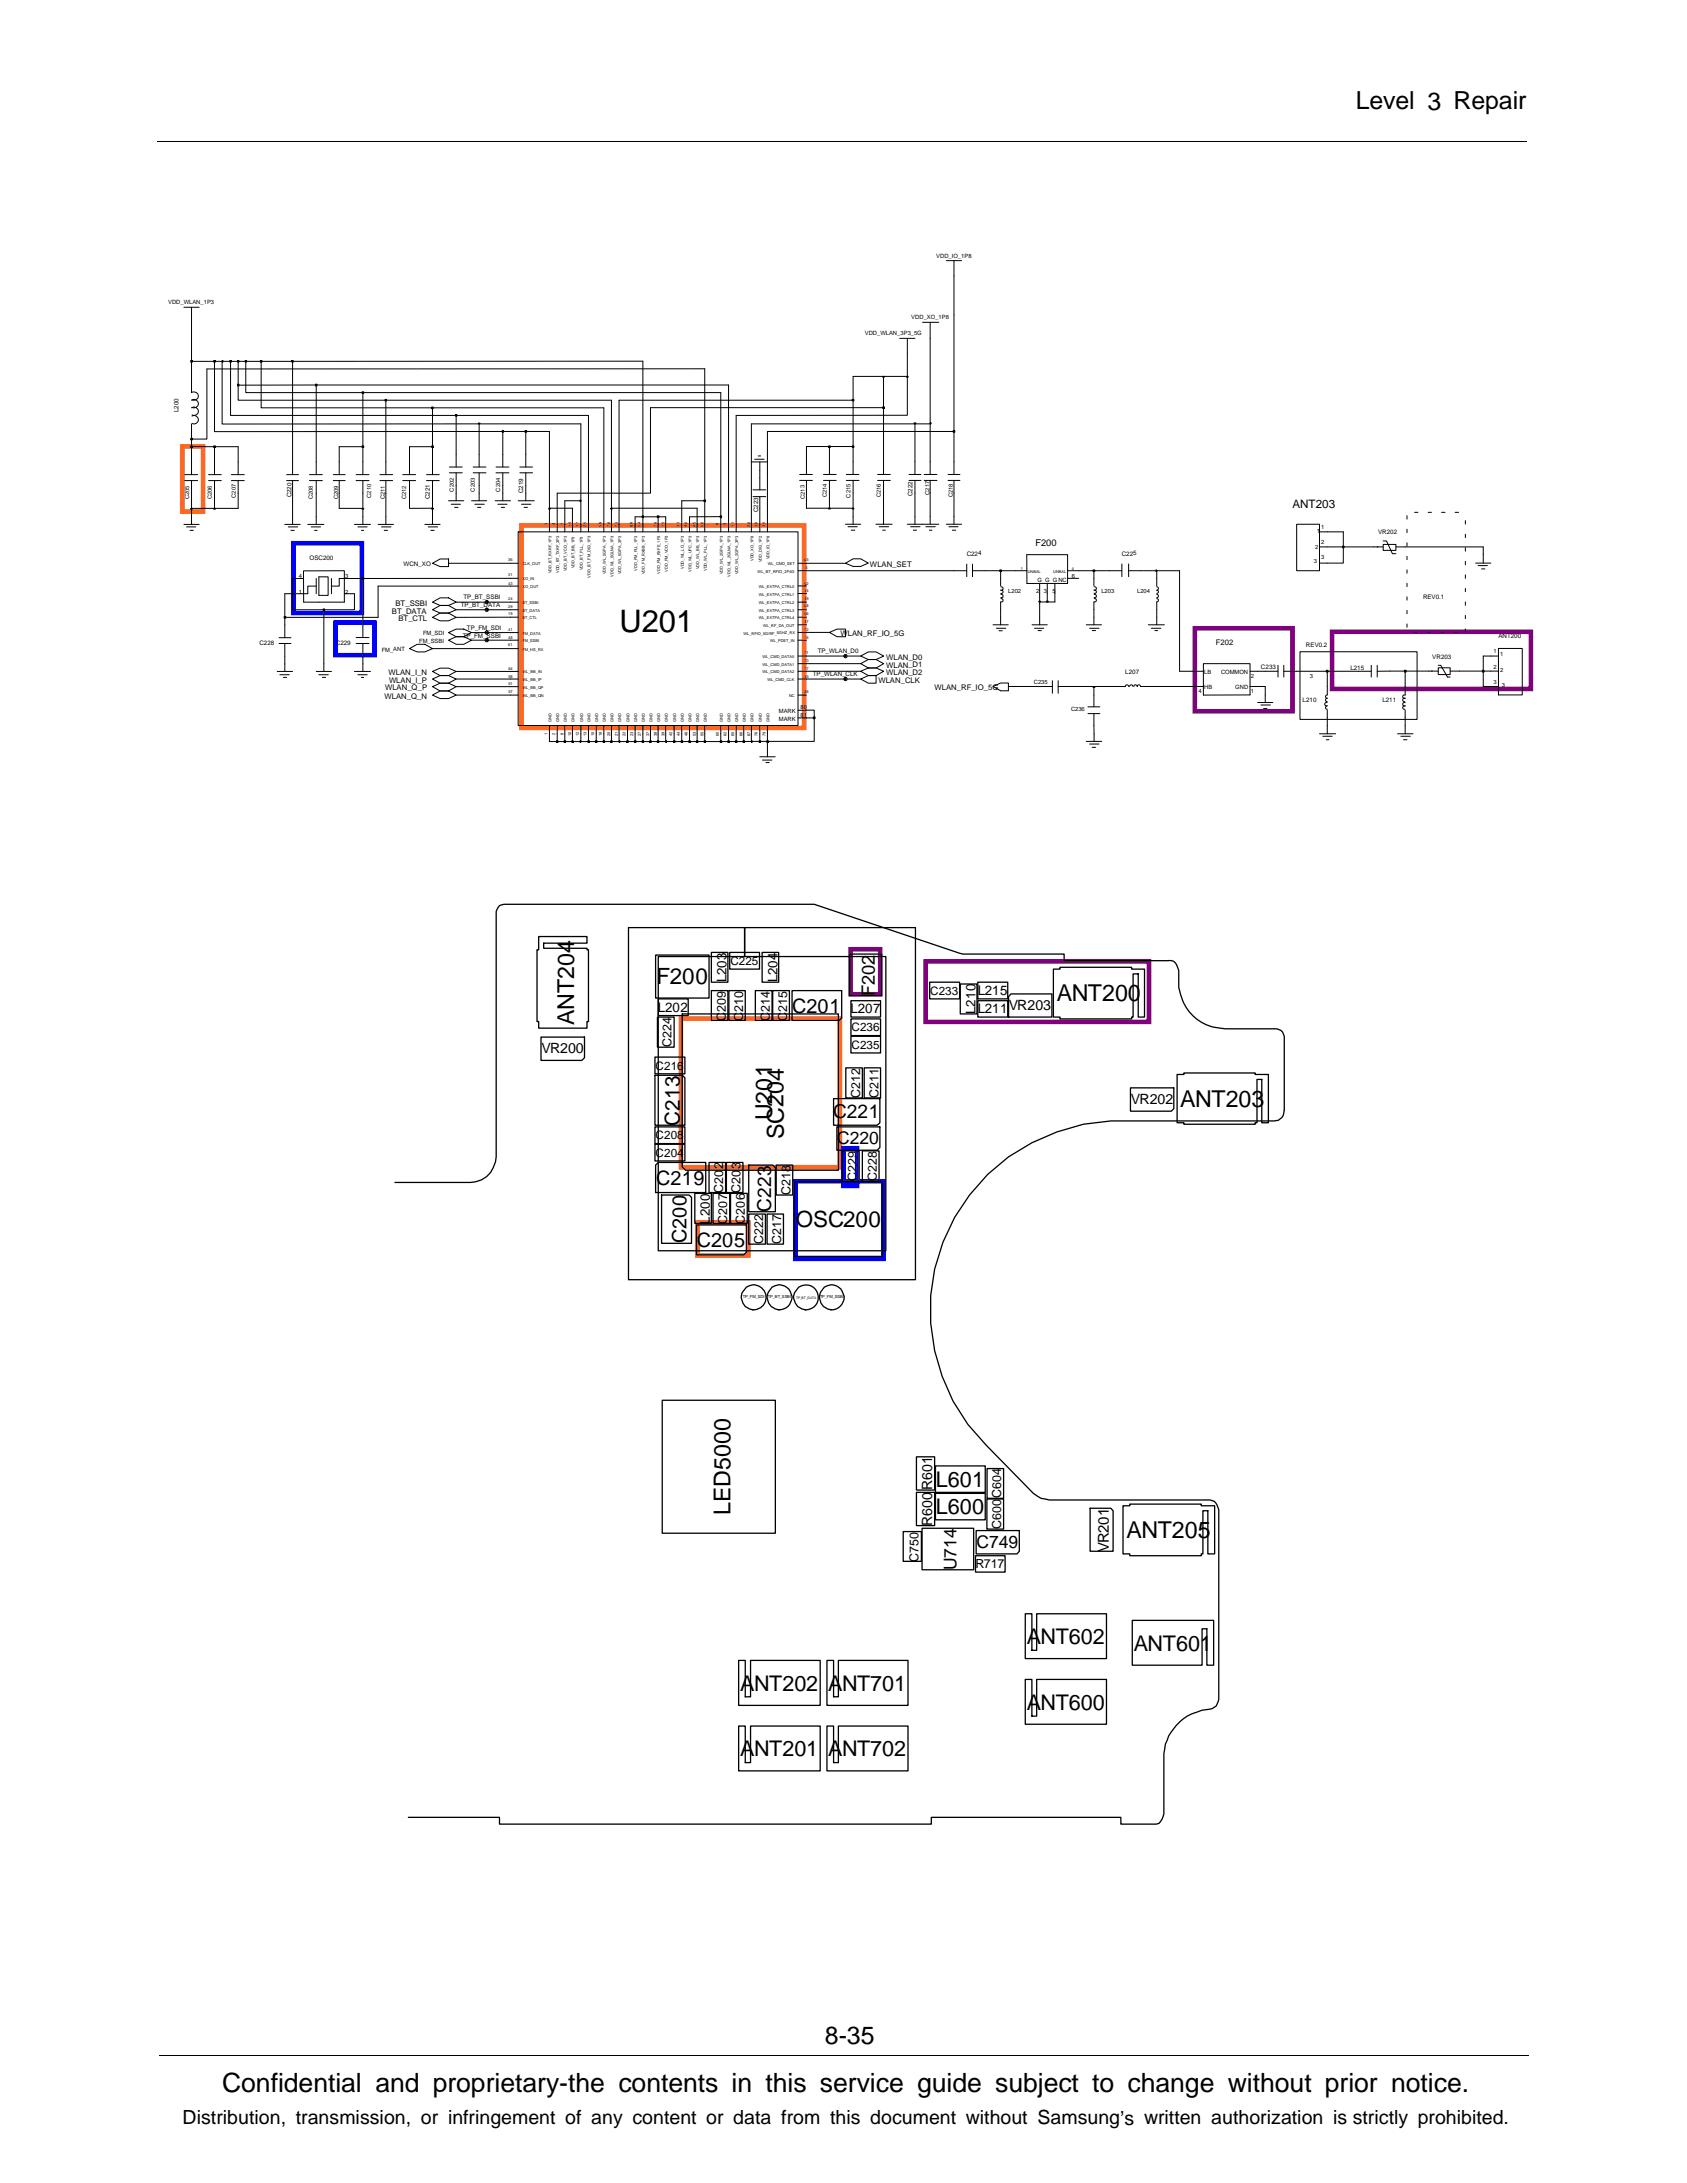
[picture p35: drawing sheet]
<svg xmlns="http://www.w3.org/2000/svg" width="216mm" height="279mm" viewBox="0 0 216 279" stroke-linecap="round" stroke-linejoin="round" font-family="sans-serif">
<defs><g id="words">
<text font-size="4" x="79.3" y="80.9">U201</text>
<text font-size="3.4" x="28.4" y="267.7">Confidential and proprietary-the contents in this service guide subject to change without prior notice.</text>
<g font-size="3.2">
<text x="173.5" y="14">Level 3 Repair</text>
<text x="105.6" y="261.6">8-35</text>
</g>
<g font-size="3">
<text x="73.5" y="131.1" transform="rotate(-90 73.5 131.1)">ANT204</text>
<text x="135.2" y="128.2">ANT200</text>
<text x="98.8" y="143.4" transform="rotate(-90 98.8 143.4)">U201</text>
<text x="151" y="141.7">ANT203</text>
<text x="100.3" y="145.8" transform="rotate(-90 100.3 145.8)">SC204</text>
<text x="93.5" y="194" transform="rotate(-90 93.5 194)">LED5000</text>
<text x="144.2" y="196.9">ANT205</text>
</g>
<g font-size="2.9">
<text x="84" y="125.9">F200</text>
<text x="101.8" y="157">OSC200</text>
</g>
<g font-size="2.8">
<text x="119.8" y="190.3">L601</text>
<text x="119.8" y="193.8">L600</text>
<text x="131.4" y="210.4">ANT602</text>
<text x="145.1" y="211.3">ANT601</text>
<text x="94.7" y="216.4">ANT202</text>
<text x="106" y="216.4">ANT701</text>
<text x="131.4" y="218.8">ANT600</text>
<text x="94.7" y="224.8">ANT201</text>
<text x="106" y="224.7">ANT702</text>
</g>
<text font-size="2.7" x="87" y="144.1" transform="rotate(-90 87 144.1)">C213</text>
<g font-size="2.5">
<text x="101.4" y="129.6">C201</text>
<text x="106.6" y="143.1">C221</text>
<text x="84" y="151.6">C219</text>
<text x="98.7" y="155.1" transform="rotate(-90 98.7 155.1)">C223</text>
<text x="87.8" y="159.2" transform="rotate(-90 87.8 159.2)">C200</text>
<text x="89.2" y="159.6">C205</text>
<text x="23.4" y="271.9">Distribution, transmission, or infringement of any content or data from this document without Samsung’s written authorization is strictly prohibited.</text>
</g>
<text font-size="2.3" x="112" y="127.5" transform="rotate(-90 112 127.5)">F202</text>
<g font-size="2.2">
<text x="107.1" y="146.5">C220</text>
<text x="122.4" y="201" transform="rotate(-90 122.4 201)">U714</text>
<text x="125" y="198.1">C749</text>
</g>
<text font-size="1.9" x="141.9" y="198.7" transform="rotate(-90 141.9 198.7)">VR201</text>
<g font-size="1.8">
<text x="129.1" y="129.3">VR203</text>
<text x="69.3" y="134.8">VR200</text>
<text x="144.7" y="141.3">VR202</text>
<text x="119.3" y="190.8" transform="rotate(-90 119.3 190.8)">R601</text>
<text x="119.3" y="195.3" transform="rotate(-90 119.3 195.3)">R600</text>
</g>
<g font-size="1.7">
<text x="93" y="125.7" transform="rotate(-90 93 125.7)">L203</text>
<text x="99.5" y="125.7" transform="rotate(-90 99.5 125.7)">L204</text>
<text x="84.2" y="129.5">L202</text>
<text x="108.9" y="129.7">L207</text>
<text x="124.9" y="129.8" transform="rotate(-90 124.9 129.8)">L210</text>
<text x="125.1" y="129.7">L211</text>
<text x="125.1" y="127.4">L215</text>
<text x="90.8" y="156.6" transform="rotate(-90 90.8 156.6)">L200</text>
</g>
<g font-size="1.6">
<text x="92.9" y="129.5" transform="rotate(-90 92.9 129.5)">209</text>
<text x="92.9" y="130.7" transform="rotate(-90 92.9 130.7)">C</text>
<text x="95.1" y="129.5" transform="rotate(-90 95.1 129.5)">210</text>
<text x="95.1" y="130.7" transform="rotate(-90 95.1 130.7)">C</text>
<text x="98.5" y="129.5" transform="rotate(-90 98.5 129.5)">214</text>
<text x="98.5" y="130.7" transform="rotate(-90 98.5 130.7)">C</text>
<text x="100.8" y="129.5" transform="rotate(-90 100.8 129.5)">215</text>
<text x="100.8" y="130.7" transform="rotate(-90 100.8 130.7)">C</text>
<text x="86" y="134" transform="rotate(-90 86 134)">C224</text>
<text x="110.1" y="140.5" transform="rotate(-90 110.1 140.5)">C212</text>
<text x="112.4" y="140.5" transform="rotate(-90 112.4 140.5)">C211</text>
<text x="92.6" y="149.7" transform="rotate(-90 92.6 149.7)">2</text>
<text x="94.8" y="149.7" transform="rotate(-90 94.8 149.7)">3</text>
<text x="92.6" y="152.7" transform="rotate(-90 92.6 152.7)">C20</text>
<text x="94.8" y="152.7" transform="rotate(-90 94.8 152.7)">C20</text>
<text x="101.2" y="153" transform="rotate(-90 101.2 153)">C218</text>
<text x="109.7" y="151.2" transform="rotate(-90 109.7 151.2)">C229</text>
<text x="112.2" y="151.2" transform="rotate(-90 112.2 151.2)">C228</text>
<text x="93.1" y="156.6" transform="rotate(-90 93.1 156.6)">C207</text>
<text x="95.3" y="156.6" transform="rotate(-90 95.3 156.6)">C206</text>
<text x="97.7" y="159.3" transform="rotate(-90 97.7 159.3)">C222</text>
<text x="100" y="159.3" transform="rotate(-90 100 159.3)">C217</text>
<text x="128.1" y="191.8" transform="rotate(-90 128.1 191.8)">C604</text>
<text x="128.1" y="195.7" transform="rotate(-90 128.1 195.7)">C600</text>
<text x="117.5" y="199.9" transform="rotate(-90 117.5 199.9)">C750</text>
<text x="124.8" y="200.7">R717</text>
</g>
<g font-size="1.5">
<text x="165.4" y="65">ANT203</text>
<text x="93.5" y="123.5">C225</text>
<text x="119.1" y="127.3">C233</text>
<text x="83.9" y="136.9">C216</text>
<text x="109" y="134.2">C235</text>
<text x="109" y="132">C236</text>
<text x="83.9" y="148.1">C204</text>
<text x="83.9" y="145.8">C208</text>
</g>
<text font-size="1.2" x="132.5" y="69.8">F200</text>
<g font-size="1">
<text x="50.6" y="77.6">BT_SSBI</text>
<text x="111.3" y="72.6">WLAN_SET</text>
<text x="50.2" y="78.5">BT_DATA</text>
<text x="51" y="79.5">BT_CTL</text>
<text x="107.6" y="81.4">WLAN_RF_IO_5G</text>
<text x="155.6" y="82.6">F202</text>
<text x="49.2" y="89.5">WLAN_Q_N</text>
<text x="49.3" y="88.4">WLAN_Q_P</text>
<text x="49.7" y="86.4">WLAN_I_N</text>
<text x="49.8" y="87.4">WLAN_I_P</text>
<text x="112.4" y="87.4">WLAN_CLK</text>
<text x="113.4" y="86.4">WLAN_D2</text>
<text x="113.4" y="85.4">WLAN_D1</text>
<text x="113.4" y="84.5">WLAN_D0</text>
<text x="119.6" y="88.3">WLAN_RF_IO_5G</text>
</g>
<g font-size=".8">
<text x="22.9" y="52.7" transform="rotate(-90 22.9 52.7)">L200</text>
<text x="37.3" y="63.7" transform="rotate(-90 37.3 63.7)">C220</text>
<text x="55" y="63.9" transform="rotate(-90 55 63.9)">C221</text>
<text x="67" y="63.1" transform="rotate(-90 67 63.1)">C219</text>
<text x="97" y="65.6" transform="rotate(-90 97 65.6)">C223</text>
<text x="116.8" y="63.5" transform="rotate(-90 116.8 63.5)">C222</text>
<text x="39.6" y="71.7">OSC200</text>
<text x="123.7" y="71.1">C224</text>
<text x="143.6" y="71.1">C225</text>
<text x="176.4" y="68.4">VR202</text>
<text x="51.6" y="72.5">WCN_XO</text>
<text x="59" y="77.7">TP_BT_DATA</text>
<text x="59.3" y="76.7">TP_BT_SSBI</text>
<text x="182.1" y="76.6">REV0.1</text>
<text x="33.2" y="82.6">C228</text>
<text x="43" y="82.6">C229</text>
<text x="59.2" y="81.7">TP_FM_SSBI</text>
<text x="59.8" y="80.6">TP_FM_SDI</text>
<text x="104.6" y="83.6">TP_WLAN_D0</text>
<text x="167.1" y="82.8">REV0.2</text>
<text x="191.8" y="81.6">ANT200</text>
<text x="104" y="86.5">TP_WLAN_CLK</text>
<text x="144" y="86.2">L207</text>
<text x="161.4" y="85.6">C233</text>
<text x="166.7" y="89.8">L210</text>
<text x="172.8" y="85.8">L215</text>
<text x="176.9" y="89.8">L211</text>
<text x="183.3" y="84.3">VR203</text>
</g>
<g font-size=".7">
<text x="119.8" y="33">VDD_IO_1P8</text>
<text x="21.5" y="38.9">VDD_WLAN_1P3</text>
<text x="116.6" y="40.9">VDD_XO_1P8</text>
<text x="110.7" y="42.9">VDD_WLAN_3P3_5G</text>
<text x="24.2" y="63.9" transform="rotate(-90 24.2 63.9)">C205</text>
<text x="27.1" y="63.9" transform="rotate(-90 27.1 63.9)">C206</text>
<text x="30.2" y="63.7" transform="rotate(-90 30.2 63.7)">C207</text>
<text x="40" y="63.9" transform="rotate(-90 40 63.9)">C208</text>
<text x="43.3" y="63.9" transform="rotate(-90 43.3 63.9)">C209</text>
<text x="47.5" y="63.7" transform="rotate(-90 47.5 63.7)">C210</text>
<text x="49.3" y="63.9" transform="rotate(-90 49.3 63.9)">C211</text>
<text x="52" y="63.9" transform="rotate(-90 52 63.9)">C212</text>
<text x="58.1" y="62.9" transform="rotate(-90 58.1 62.9)">C202</text>
<text x="60.8" y="62.9" transform="rotate(-90 60.8 62.9)">C203</text>
<text x="64" y="62.9" transform="rotate(-90 64 62.9)">C204</text>
<text x="103" y="63.9" transform="rotate(-90 103 63.9)">C213</text>
<text x="105.8" y="63.6" transform="rotate(-90 105.8 63.6)">C214</text>
<text x="108.8" y="63.7" transform="rotate(-90 108.8 63.7)">C215</text>
<text x="112.7" y="63.6" transform="rotate(-90 112.7 63.6)">C216</text>
<text x="118.9" y="63.3" transform="rotate(-90 118.9 63.3)">C217</text>
<text x="122" y="63.6" transform="rotate(-90 122 63.6)">C218</text>
<text x="168.3" y="70.3">2</text>
<text x="168.5" y="68.3">1</text>
<text x="169.1" y="71.6">3</text>
<text x="169.1" y="69.7">2</text>
<text x="169.1" y="67.7">1</text>
<text x="38.2" y="76">1</text>
<text x="38.2" y="73.9">4</text>
<text x="44.2" y="76">2</text>
<text x="44.2" y="73.9">3</text>
<text x="129" y="75.8">L202</text>
<text x="132.6" y="75.9">2</text>
<text x="132.8" y="74.5">G G G NC</text>
<text x="133.6" y="75.9">3</text>
<text x="134.7" y="75.9">5</text>
<text x="137.2" y="73.9">6</text>
<text x="141" y="75.8">L203</text>
<text x="145.5" y="75.8">L204</text>
<text x="168.1" y="72.1">3</text>
<text x="48.9" y="83.4">FM_ANT</text>
<text x="53.6" y="82.3">FM_SSBI</text>
<text x="54.1" y="81.3">FM_SDI</text>
<text x="191.1" y="83.6">1</text>
<text x="192" y="83.9">1</text>
<text x="132.3" y="87.5">C235</text>
<text x="153.4" y="88.7">4</text>
<text x="154.1" y="88.2">HB</text>
<text x="154.1" y="86.3">LB</text>
<text x="156.3" y="86.3">COMMON</text>
<text x="158.1" y="88.2">GND</text>
<text x="160.1" y="86.8">2</text>
<text x="160.1" y="88.7">1</text>
<text x="167.6" y="86.8">3</text>
<text x="191.1" y="87.5">3</text>
<text x="191.1" y="85.6">2</text>
<text x="192" y="86">2</text>
<text x="192.2" y="87.9">3</text>
<text x="99.7" y="92.2">MARK</text>
<text x="99.7" y="91.3">MARK</text>
<text x="102.4" y="90.7">80</text>
<text x="102.5" y="91.8">81</text>
<text x="137.1" y="91">C236</text>
</g>
<g font-size=".5">
<text x="65" y="71.8">36</text>
<text x="70" y="67.2" transform="rotate(-90 70 67.2)">3</text>
<text x="71" y="67.2" transform="rotate(-90 71 67.2)">4</text>
<text x="72.1" y="67.2" transform="rotate(-90 72.1 67.2)">7</text>
<text x="73.1" y="67.4" transform="rotate(-90 73.1 67.4)">1</text>
<text x="73.1" y="67.1" transform="rotate(-90 73.1 67.1)">4</text>
<text x="74.1" y="67.4" transform="rotate(-90 74.1 67.4)">1</text>
<text x="74.1" y="67.1" transform="rotate(-90 74.1 67.1)">7</text>
<text x="75" y="67.4" transform="rotate(-90 75 67.4)">2</text>
<text x="75" y="67.1" transform="rotate(-90 75 67.1)">5</text>
<text x="77" y="67.4" transform="rotate(-90 77 67.4)">5</text>
<text x="77" y="67.1" transform="rotate(-90 77 67.1)">9</text>
<text x="78.1" y="67.4" transform="rotate(-90 78.1 67.4)">7</text>
<text x="78.1" y="67.1" transform="rotate(-90 78.1 67.1)">8</text>
<text x="79.1" y="67.4" transform="rotate(-90 79.1 67.4)">7</text>
<text x="79.1" y="67.1" transform="rotate(-90 79.1 67.1)">3</text>
<text x="81" y="67.4" transform="rotate(-90 81 67.4)">6</text>
<text x="81" y="67.1" transform="rotate(-90 81 67.1)">9</text>
<text x="82" y="67.4" transform="rotate(-90 82 67.4)">5</text>
<text x="82" y="67.1" transform="rotate(-90 82 67.1)">4</text>
<text x="84.1" y="67.4" transform="rotate(-90 84.1 67.4)">7</text>
<text x="84.1" y="67.1" transform="rotate(-90 84.1 67.1)">4</text>
<text x="85" y="67.4" transform="rotate(-90 85 67.4)">7</text>
<text x="85" y="67.1" transform="rotate(-90 85 67.1)">5</text>
<text x="87" y="67.4" transform="rotate(-90 87 67.4)">3</text>
<text x="87" y="67.1" transform="rotate(-90 87 67.1)">2</text>
<text x="87.9" y="67.4" transform="rotate(-90 87.9 67.4)">4</text>
<text x="87.9" y="67.1" transform="rotate(-90 87.9 67.1)">0</text>
<text x="89" y="67.4" transform="rotate(-90 89 67.4)">4</text>
<text x="89" y="67.1" transform="rotate(-90 89 67.1)">5</text>
<text x="90" y="67.4" transform="rotate(-90 90 67.4)">5</text>
<text x="90" y="67.1" transform="rotate(-90 90 67.1)">0</text>
<text x="92" y="67.2" transform="rotate(-90 92 67.2)">6</text>
<text x="92.9" y="67.2" transform="rotate(-90 92.9 67.2)">9</text>
<text x="93.9" y="67.4" transform="rotate(-90 93.9 67.4)">1</text>
<text x="96" y="67.4" transform="rotate(-90 96 67.4)">2</text>
<text x="96" y="67.1" transform="rotate(-90 96 67.1)">6</text>
<text x="96.4" y="71.8" transform="rotate(-90 96.4 71.8)">VDD_XO_1P8</text>
<text x="97" y="67.4" transform="rotate(-90 97 67.4)">3</text>
<text x="97" y="67.1" transform="rotate(-90 97 67.1)">0</text>
<text x="97.5" y="72" transform="rotate(-90 97.5 72)">VDD_DIG_1P2</text>
<text x="97.9" y="67.4" transform="rotate(-90 97.9 67.4)">3</text>
<text x="97.9" y="67.1" transform="rotate(-90 97.9 67.1)">5</text>
<text x="98.5" y="71.6" transform="rotate(-90 98.5 71.6)">VDD_IO_1P8</text>
<text x="102.9" y="71.8">63</text>
<text x="65" y="77.8">29</text>
<text x="65" y="73.8">31</text>
<text x="65" y="76.8">24</text>
<text x="65" y="74.8">43</text>
<text x="66.9" y="74.3">XO_IN</text>
<text x="66.9" y="77.3">BT_SSBI</text>
<text x="66.9" y="75.3">XO_OUT</text>
<text x="66.9" y="72.3">CLK_OUT</text>
<text x="70.6" y="73.4" transform="rotate(-90 70.6 73.4)">VDD_BT_RXRF_1P3</text>
<text x="71.6" y="73.3" transform="rotate(-90 71.6 73.3)">VDD_BT_TXRF_3P3</text>
<text x="72.5" y="73.1" transform="rotate(-90 72.5 73.1)">VDD_BT_VCO_1P3</text>
<text x="73.5" y="72.7" transform="rotate(-90 73.5 72.7)">VDD_BT_BB_1P3</text>
<text x="74.6" y="73" transform="rotate(-90 74.6 73)">VDD_BT_PLL_1P3</text>
<text x="75.6" y="73.9" transform="rotate(-90 75.6 73.9)">VDD_BT_FM_DIG_1P3</text>
<text x="77.5" y="73.5" transform="rotate(-90 77.5 73.5)">VDD_WL_5GPA_1P3</text>
<text x="78.5" y="73.8" transform="rotate(-90 78.5 73.8)">VDD_WL_5GLNA_1P3</text>
<text x="79.5" y="73.5" transform="rotate(-90 79.5 73.5)">VDD_WL_5GPA_3P3</text>
<text x="81.6" y="73" transform="rotate(-90 81.6 73)">VDD_FM_PLL_1P3</text>
<text x="82.5" y="73.5" transform="rotate(-90 82.5 73.5)">VDD_FM_RXBB_1P3</text>
<text x="84.5" y="73.4" transform="rotate(-90 84.5 73.4)">VDD_FM_RXFE_1P3</text>
<text x="85.4" y="73.2" transform="rotate(-90 85.4 73.2)">VDD_FM_VCO_1P3</text>
<text x="87.5" y="72.8" transform="rotate(-90 87.5 72.8)">VDD_WL_LO_1P3</text>
<text x="88.5" y="73.2" transform="rotate(-90 88.5 73.2)">VDD_WL_UPC_1P3</text>
<text x="89.5" y="72.9" transform="rotate(-90 89.5 72.9)">VDD_WL_BB_1P3</text>
<text x="90.4" y="73.1" transform="rotate(-90 90.4 73.1)">VDD_WL_PLL_1P3</text>
<text x="92.5" y="73.5" transform="rotate(-90 92.5 73.5)">VDD_WL_2GPA_1P3</text>
<text x="93.5" y="73.8" transform="rotate(-90 93.5 73.8)">VDD_WL_2GLNA_1P3</text>
<text x="94.5" y="73.5" transform="rotate(-90 94.5 73.5)">VDD_WL_2GPA_3P3</text>
<text x="97" y="73.3">WL_BT_RFIO_2P4G</text>
<text x="97.1" y="77.3">WL_EXTPA_CTRL2</text>
<text x="97.1" y="76.2">WL_EXTPA_CTRL1</text>
<text x="97.1" y="75.3">WL_EXTPA_CTRL0</text>
<text x="98.3" y="72.3">WL_CMD_SET</text>
<text x="102.9" y="77.7">68</text>
<text x="102.9" y="76.8">49</text>
<text x="102.9" y="75.8">34</text>
<text x="102.9" y="74.8">52</text>
<text x="103.1" y="72.8">5</text>
<text x="130.7" y="72.9">1</text>
<text x="131.5" y="73.3">UNBAL</text>
<text x="134.8" y="73.3">UNBAL</text>
<text x="137.2" y="72.9">4</text>
<text x="65" y="80.8">41</text>
<text x="65" y="82.7">61</text>
<text x="65" y="78.7">19</text>
<text x="65" y="81.7">48</text>
<text x="66.9" y="78.3">BT_DATA</text>
<text x="66.9" y="83.3">FM_HS_RX</text>
<text x="66.9" y="81.2">FM_DATA</text>
<text x="66.9" y="79.3">BT_CTL</text>
<text x="66.9" y="82.2">FM_SSBI</text>
<text x="95.1" y="81.2">WL_RFIO_5G/RF_5GHZ_RX</text>
<text x="97.1" y="78.3">WL_EXTPA_CTRL3</text>
<text x="97.1" y="79.3">WL_EXTPA_CTRL4</text>
<text x="97.7" y="80.2">WL_RF_DA_OUT</text>
<text x="98.6" y="82.2">WL_PDET_IN</text>
<text x="102.9" y="80.8">72</text>
<text x="102.9" y="81.7">16</text>
<text x="102.9" y="79.7">47</text>
<text x="102.9" y="78.7">56</text>
<text x="102.9" y="83.7">71</text>
<text x="65.1" y="85.7">64</text>
<text x="65.1" y="88.7">57</text>
<text x="65.1" y="87.7">51</text>
<text x="65.1" y="86.7">58</text>
<text x="66.9" y="86.2">WL_BB_IN</text>
<text x="66.9" y="89.2">WL_BB_QN</text>
<text x="66.9" y="88.1">WL_BB_QP</text>
<text x="66.9" y="87.2">WL_BB_IP</text>
<text x="97.6" y="86.2">WL_CMD_DATA2</text>
<text x="97.6" y="85.2">WL_CMD_DATA1</text>
<text x="97.6" y="84.2">WL_CMD_DATA0</text>
<text x="98.2" y="87.2">WL_CMD_CLK</text>
<text x="101" y="89.2">NC</text>
<text x="102.9" y="88.7">28</text>
<text x="102.9" y="86.7">33</text>
<text x="102.9" y="85.7">77</text>
<text x="102.9" y="84.7">70</text>
<text x="70.1" y="94.1" transform="rotate(-90 70.1 94.1)">1</text>
<text x="70.6" y="92.4" transform="rotate(-90 70.6 92.4)">GND</text>
<text x="71" y="94.1" transform="rotate(-90 71 94.1)">2</text>
<text x="71.6" y="92.4" transform="rotate(-90 71.6 92.4)">GND</text>
<text x="72.1" y="94.1" transform="rotate(-90 72.1 94.1)">8</text>
<text x="72.5" y="92.4" transform="rotate(-90 72.5 92.4)">GND</text>
<text x="73.1" y="94.2" transform="rotate(-90 73.1 94.2)">10</text>
<text x="73.5" y="92.4" transform="rotate(-90 73.5 92.4)">GND</text>
<text x="74.1" y="94.2" transform="rotate(-90 74.1 94.2)">12</text>
<text x="74.6" y="92.4" transform="rotate(-90 74.6 92.4)">GND</text>
<text x="75.1" y="94.2" transform="rotate(-90 75.1 94.2)">13</text>
<text x="75.6" y="92.4" transform="rotate(-90 75.6 92.4)">GND</text>
<text x="76" y="94.2" transform="rotate(-90 76 94.2)">15</text>
<text x="76.6" y="92.4" transform="rotate(-90 76.6 92.4)">GND</text>
<text x="77" y="94.2" transform="rotate(-90 77 94.2)">18</text>
<text x="77.5" y="92.4" transform="rotate(-90 77.5 92.4)">GND</text>
<text x="78.1" y="94.2" transform="rotate(-90 78.1 94.2)">20</text>
<text x="78.5" y="92.4" transform="rotate(-90 78.5 92.4)">GND</text>
<text x="79.1" y="94.2" transform="rotate(-90 79.1 94.2)">21</text>
<text x="79.5" y="92.4" transform="rotate(-90 79.5 92.4)">GND</text>
<text x="80.1" y="94.2" transform="rotate(-90 80.1 94.2)">22</text>
<text x="80.6" y="92.4" transform="rotate(-90 80.6 92.4)">GND</text>
<text x="81" y="94.2" transform="rotate(-90 81 94.2)">23</text>
<text x="81.6" y="92.4" transform="rotate(-90 81.6 92.4)">GND</text>
<text x="82" y="94.2" transform="rotate(-90 82 94.2)">27</text>
<text x="82.5" y="92.4" transform="rotate(-90 82.5 92.4)">GND</text>
<text x="83.1" y="94.2" transform="rotate(-90 83.1 94.2)">37</text>
<text x="83.5" y="92.4" transform="rotate(-90 83.5 92.4)">GND</text>
<text x="84.1" y="94.2" transform="rotate(-90 84.1 94.2)">38</text>
<text x="84.5" y="92.4" transform="rotate(-90 84.5 92.4)">GND</text>
<text x="85" y="94.2" transform="rotate(-90 85 94.2)">39</text>
<text x="85.4" y="92.4" transform="rotate(-90 85.4 92.4)">GND</text>
<text x="86" y="94.2" transform="rotate(-90 86 94.2)">42</text>
<text x="86.6" y="92.4" transform="rotate(-90 86.6 92.4)">GND</text>
<text x="87" y="94.2" transform="rotate(-90 87 94.2)">44</text>
<text x="87.5" y="92.4" transform="rotate(-90 87.5 92.4)">GND</text>
<text x="88" y="94.2" transform="rotate(-90 88 94.2)">46</text>
<text x="88.5" y="92.4" transform="rotate(-90 88.5 92.4)">GND</text>
<text x="89" y="94.2" transform="rotate(-90 89 94.2)">53</text>
<text x="89.5" y="92.4" transform="rotate(-90 89.5 92.4)">GND</text>
<text x="90" y="94.2" transform="rotate(-90 90 94.2)">55</text>
<text x="90.4" y="92.4" transform="rotate(-90 90.4 92.4)">GND</text>
<text x="92" y="94.2" transform="rotate(-90 92 94.2)">60</text>
<text x="92.5" y="92.4" transform="rotate(-90 92.5 92.4)">GND</text>
<text x="93" y="94.2" transform="rotate(-90 93 94.2)">62</text>
<text x="93.5" y="92.4" transform="rotate(-90 93.5 92.4)">GND</text>
<text x="93.9" y="94.2" transform="rotate(-90 93.9 94.2)">65</text>
<text x="94.5" y="92.4" transform="rotate(-90 94.5 92.4)">GND</text>
<text x="95" y="94.2" transform="rotate(-90 95 94.2)">66</text>
<text x="95.4" y="92.4" transform="rotate(-90 95.4 92.4)">GND</text>
<text x="96" y="94.2" transform="rotate(-90 96 94.2)">67</text>
<text x="96.4" y="92.4" transform="rotate(-90 96.4 92.4)">GND</text>
<text x="97" y="94.2" transform="rotate(-90 97 94.2)">76</text>
<text x="97.5" y="92.4" transform="rotate(-90 97.5 92.4)">GND</text>
<text x="98" y="94.2" transform="rotate(-90 98 94.2)">79</text>
<text x="98.5" y="92.4" transform="rotate(-90 98.5 92.4)">GND</text>
<text x="95.1" y="166.2">TP_FM_SDI</text>
<text x="98.3" y="166.2">TP_BT_SSBI</text>
<text x="104.9" y="166.2">TP_FM_SSBI</text>
</g>
<text font-size=".4" x="101.9" y="166.2">TP_BT_DATA</text>
</g></defs>
<g fill="none" stroke="#000" stroke-width=".13">
<path d="M20.2 18.1h175.3M23.5 39.3h2M24.5 39.3v10.9a.55 .55 0 0 1 .9 .4 .55 .55 0 0 1-.8 .6M121.1 33.4h2M122.1 33.4v27.3M24.4 57.1h.2v.2h-.2zM24.4 56.1h.2v.2h-.2zM24.4 46.1h.2v.3h-.2zM24.5 56.2h2v-9h63.7v20.9M24.5 57.2h6v3.5M24.5 46.2h12.9M24.5 54.3v6.4"/>
<path d="M24.5 52.2a.55 .55 0 0 1 .9 .4 .55 .55 0 0 1-.8 .5M24.5 51.2a.55 .55 0 0 1 .9 .4 .55 .55 0 0 1-.8 .5M24.6 53.3a.54 .54 0 0 1 .8 .4 .54 .54 0 0 1-.8 .5M27.3 57.1h.3v.2h-.3zM27.3 46.1h.3v.3h-.3zM27.5 46.2v9h36.8M27.5 57.2v3.5M28.4 46.2v8.1h32.9M28.4 46.1h.1v.3h-.1zM29.4 46.1h.2v.3h-.2zM29.5 46.2v7h28.9M30.4 49.2h.2v.2h-.2z"/>
<path d="M30.4 46.1h.2v.3h-.2zM30.5 49.3v1.9h18.9M30.5 46.2v3.1M30.5 49.3h62.7v18.8M31.4 46.1h.2v.3h-.2zM31.5 46.2v4h14.9M33.3 46.1h.2v.3h-.2zM33.4 46.2v6h22M37.3 46.1h.2v.3h-.2zM37.4 46.2h44.9v21.9M37.4 46.2v14.5M40.4 49.2h.2v.2h-.2z"/>
<path d="M40.5 49.3v11.4M46.3 57.1h.2v.2h-.2zM46.3 50.1h.2v.3h-.2zM46.4 57.2h-3v3.5M46.4 50.2v10.5M46.4 50.2h45.8v17.9M49.3 51.1h.2v.2h-.2zM49.4 51.2h28.9v16.9M49.4 51.2v9.5M55.2 57.1h.3v.2h-.3zM55.2 52.1h.2v.2h-.2zM55.4 57.2h-3v3.5"/>
<path d="M55.4 52.2v8.5M55.4 52.2h21.9v15.9M57.5 59.8h1.7M58.3 53.1h.2v.2h-.2zM58.4 53.2v6.6M58.4 53.2h16.9v14.9M60.6 59.8h1.6M61.2 54.1h.2v.2h-.2zM61.3 54.3v5.5M61.3 54.3h13v13.8M63.5 59.8h1.6M64.3 55.1h.2v.2h-.2z"/>
<path d="M64.3 55.2v4.6M64.3 55.2h6v12.9M66.5 59.8h1.7M67.2 55.1h.2v.2h-.2zM67.3 55.2v4.6M96.2 59.1h2M96.6 58.8h1.2M97 58.4h.3M97.2 59.1v3.6M106 57.1h.3v.2h-.3zM106.2 57.1v3.6M109.1 51.1h.2v.2h-.2z"/>
<path d="M109.1 57.1h.2v.2h-.2zM109.2 51.2h-30v16.9M109.2 57.2l-6-.1v3.6M113 52.1h.2v.2h-.2zM113 48.2h.2v.1h-.2zM113.1 48.2v12.5M113.1 52.2h-29.9v10.9h-11.9v5M115.1 43.3h2M116 48.2h.2v.1h-.2zM116.1 48.2h-6.9v12.5M116.1 48.2v4.9l-21.9 .1v14.9M116.1 43.3v4.9"/>
<path d="M117 54.1h.2v.2h-.2zM117.1 54.3v6.4M118.1 41.3h2M119 43.3v11v-.2h.2v.2h-.2zM119 41.3v2M122 55.1h.2v.2h-.2zM122.1 55.2h-23.9v12.9M23.5 67.1h2M23.6 61.5h1.7M23.6 60.7h1.7M23.9 67.4h1.2M24.3 67.9h.4"/>
<path d="M24.4 65.1h.2v.1h-.2zM24.5 61.5v5.6M26.7 60.7h1.6M26.7 61.5h1.6M27.3 65.1h.3v.1h-.3zM27.5 61.5v3.6M29.6 61.5h1.7M29.6 60.7h1.7M30.5 61.5v3.6h-6M36.4 78.9h.2v.2h-.2zM36.4 67.1h2M36.7 61.5h1.5"/>
<path d="M36.7 60.7h1.5M36.9 67.4h1.2M37.2 67.9h.5M37.4 61.5v5.6M38.8 73.1l5.3-.1v4.1h-5.2zM38.8 74h-1.4v4h4M39.4 67.1h2M39.6 61.5h1.7M39.6 60.7h1.7M39.8 67.4h1.2M40.3 67.9h.3M40.5 61.5v5.6"/>
<path d="M40.5 74v2M40.5 75h-1.1v1h-3v5.6M40.8 73.8h1.2v2.4h-1.2zM41.4 77.9h.2v.2h-.2zM41.4 78v7.9M42.4 74v2M42.7 61.5h1.5M42.7 60.7h1.5M43.4 61.5v3.6h3M44.1 76h1.3v2h-4M45.4 67.1h2M45.6 60.7h1.6"/>
<path d="M45.6 61.5h1.6M45.8 67.4h1.2M46.2 67.9h.3M46.3 73.9h.2v.2h-.2zM46.3 65.1h.2v.1h-.2zM46.4 74v7.6M46.4 61.5v5.6M48.4 67.1h2M48.6 61.5h1.6M48.6 60.7h1.6M48.8 67.4h1.2M49.2 67.9h.4"/>
<path d="M49.4 61.5v5.6M51.5 60.7h1.7M51.5 61.5h1.7M52.4 61.5v3.6l3-.1M54.4 67.1h1.9M54.6 60.7h1.6M54.6 61.5h1.6M54.8 67.4h1.2M55.1 67.9h.5M55.2 65h.3v.2h-.3zM55.4 79l.9-.5h1.1l1 .5-1 .5h-1.1zM55.4 72.1l.9-.6h1.1v1h-1.1z"/>
<path d="M55.4 77.1l.9-.6h1.1l1 .6-1 .4h-1.1zM55.4 61.5v5.6M55.4 78l.9-.5h1.1l1 .5-1 .5h-1.1zM57.4 72.1h8.9M57.4 64.1h2M57.5 60.5h1.7M57.7 64.5h1.2M58.2 64.9h.4M58.4 78h7.9M58.4 77.1h3.9M58.4 60.5v3.6M60.3 64.1h2"/>
<path d="M60.6 60.5h1.6M60.8 64.5h1.2M61.1 64.9h.4M61.3 60.5v3.6M62.3 77.9h.1v.2h-.1zM62.3 77h.1v.1h-.1h3h-3zM63.4 64.1h1.9M63.5 60.5h1.6M63.7 64.5h1.2M64.2 64.9h.4M64.3 60.5v3.6M65.3 77.1h1"/>
<path d="M66.3 64.1h2.1M66.3 68.1h35.8v24.8h-35.8zM66.3 68.1h.1M66.3 79h-7.9M66.3 74h-22.9v1h-1M66.3 75h-17.9v4h-12M66.5 60.5h1.7M66.7 64.5h1.2M67.1 64.9h.4M67.3 60.5v3.6M70.2 65h.2v.2h-.2zM70.3 65h3v3.1"/>
<path d="M74.2 64h.1v.2h-.1zM74.3 64.1h-2v4M78.1 65h.3v.2h-.3zM78.3 65h10.9v3.1M81.3 68.1v-2h3.9v2M82.2 66h.2v.3h-.2zM84.1 66h.2v.3h-.2zM84.2 66.1v2M90.1 64h.2v.2h-.2zM90.2 64.1h-3v4M92.2 66h.2v.3h-.2zM92.2 66.1h-4v2"/>
<path d="M96.4 63.6h1.6M96.4 62.7h1.6M97.2 63.6v4.5M102.1 78h1.1M102.1 76h1.1M102.1 80h1.1M102.1 73h21.6M102.1 79h1.1M102.1 77.1h1.1M102.1 75h1.1M102.3 60.7h1.7M102.3 61.5h1.7"/>
<path d="M103.2 61.5v3.5h6M105.4 61.5h1.6M105.4 60.7h1.6M106 65h.3v.2h-.3zM106.2 61.5v3.5M108.2 72.1l1-.6h1l.9 .6-.9 .4h-1zM108.2 72.1h-6.1M108.2 67.1h2M108.3 60.7h1.6M108.3 61.5h1.6M108.5 67.4h1.2M108.9 67.9h.5"/>
<path d="M109.1 65h.2v.2h-.2zM109.2 61.5v5.6M112.1 67.1h2.1M112.3 61.5h1.6M112.3 60.7h1.6M112.5 67.4h1.2M113 67.9h.3M113.1 61.5v5.6M116.3 60.7h1.6M116.3 61.5h1.6M116.5 67.4h1.3M116.9 67.9h.4"/>
<path d="M117.1 61.5v5.6M118.3 61.5h1.6M118.3 60.7h1.6M118.5 67.4h1.2M118.9 67.9h.4M119 60.7v-6.4h-22.8v13.8M119 61.5v5.6M120.1 67.1h-4M121.1 67.1h2M121.3 60.7h1.6M121.3 61.5h1.6M121.4 67.4h1.2"/>
<path d="M121.9 67.9h.4M122.1 61.5v5.6M123.7 72.2v1.6M124.5 72.2v1.6M127.1 80h1.9M128 72.9h.2v.3h-.2zM128.1 73v2M128.1 77v3M128.1 75.5a.21 .21 0 0 1 .3 .2 .21 .21 0 0 1-.3 .2M128.1 75.1a.22 .22 0 0 1 .3 .2 .22 .22 0 0 1-.3 .2M128.1 76.1a.22 .22 0 0 1 .3 .2 .22 .22 0 0 1-.3 .2M128.1 76.6a.21 .21 0 0 1 .3 .2 .21 .21 0 0 1-.3 .2"/>
<path d="M131.4 71h5.2v3.7h-5.2zM131.4 73h-6.9M132.1 80h1.9M132.9 76.9h.3v.1h-.3zM133.1 74.7v5.3M133.9 76.9h.3v.1h-.3zM134 74.7v2.3M135 74.7v2.3h-1.9M136.6 74h1.4M139 80h2M139.9 72.9h.2v.3h-.2zM140 73v2"/>
<path d="M140 77v3M140 75.5a.21 .21 0 0 1 .3 .2 .21 .21 0 0 1-.3 .2M140 75.1a.22 .22 0 0 1 .3 .2 .22 .22 0 0 1-.3 .2M140 76.1h.1a.22 .22 0 0 1 .2 .2 .22 .22 0 0 1-.3 .2M140 76.6a.22 .22 0 0 1 .3 .2 .22 .22 0 0 1-.2 .2h-.1M143.6 73h-7M143.6 72.2v1.6M144.4 73h6.6v12.9h3M144.4 72.2v1.6M147 80h2M147.9 72.9h.1v.3h-.1zM148 73v2"/>
<path d="M148 75.1h.1a.23 .23 0 0 1 .1 .3 .23 .23 0 0 1-.2 .1h.1l.2 .2-.1 .2-.2 .1M148 76.1l.3 .2-.1 .1-.2 .1M148 76.6l.2 .1 .1 .1-.3 .2v3M165.9 67.1h3v5.9h-3zM168.9 70h8.1M168.9 68.1h3v4h-3M171.8 69.9h.2v.2h-.2zM177 69.2h.4l.8 1.7h.4M177 69.7h1.6v.7h-1.6zM178.6 70h11.2v2.1M180.1 66v.4M180.1 67.7v.5"/>
<path d="M180.1 69.5v.4M180.1 71.2v.4M180.1 72.9v.5M180.1 74.7v.4M180.1 76.4v.4M180.1 78.1v.4M180.1 79.9v.4M181 65.6h.5M182.8 65.6h.4M184.5 65.6h.4M186.2 65.6h.5M187.5 66.6v.5"/>
<path d="M187.5 68.4v.4M187.5 70.1v.4M187.5 71.8v.5M187.5 73.6v.4M187.5 75.3v.4M187.5 77v.5M187.5 78.8v.4M188.8 72.1h2M189.2 72.4h1.2M189.6 72.8h.4M35.5 85.9h1.9M35.7 82.4h1.5"/>
<path d="M35.7 81.6h1.5M35.8 86.4h1.2M36.3 86.7h.4M36.4 82.4v3.5M40.5 85.9h1.9M40.8 86.4h1.2M41.3 86.7h.4M45.4 85.9h2M45.6 82.4h1.6M45.6 81.6h1.6M45.8 86.4h1.2M46.2 86.7h.3"/>
<path d="M46.4 82.4v3.5M52.4 83l1-.5h1l1 .5-1 .4h-1zM55.4 86.9l.9-.4h1.1l1 .4-1 .5h-1.1zM55.4 89l.9-.6h1.1l1 .6-1 .4h-1.1zM55.4 85.9l.9-.4h1.1l1 .4-1 .6h-1.1zM55.4 83h10.9M55.4 87.9l.9-.5h1.1l1 .5-1 .5h-1.1zM57.4 81l1-.5h1l.9 .5-.9 .5h-1zM57.4 81.9l1-.4h1l.9 .4-.9 .6h-1zM58.4 89h7.9M58.4 87.9h7.9M58.4 85.9h7.9"/>
<path d="M58.4 86.9h7.9M60.3 81h6M60.3 81.9h6M62.3 81.8h.1v.2h-.1zM62.3 80.9h.1v.2h-.1zM70.3 92.9v2h1M71.2 94.8h.2v.2h-.2zM71.3 94.9h23.9M71.3 92.9v2M72.2 94.8h.2v.2h-.2zM72.3 92.9v2M73.2 94.8h.2v.2h-.2z"/>
<path d="M73.3 92.9v2M74.2 94.8h.1v.2h-.1zM74.3 92.9v2M75.2 94.8h.2v.2h-.2zM75.3 92.9v2M76.2 94.8h.2v.2h-.2zM76.3 92.9v2M77.2 94.8h.2v.2h-.2zM77.3 92.9v2M78.1 94.8h.3v.2h-.3zM78.3 92.9v2M79.2 94.8h.1v.2h-.1z"/>
<path d="M79.2 92.9v2M80.2 94.8h.2v.2h-.2zM80.3 92.9v2M81.2 94.8h.2v.2h-.2zM81.3 92.9v2M82.2 94.8h.2v.2h-.2zM82.3 92.9v2M83.1 94.8h.3v.2h-.3zM83.2 92.9v2M84.1 94.8h.2v.2h-.2zM84.2 92.9v2M85.2 94.8h.1v.2h-.1z"/>
<path d="M85.2 92.9v2M86.2 94.8h.2v.2h-.2zM86.3 92.9v2M87.2 94.8h.2v.2h-.2zM87.2 92.9v2M88.1 94.8h.2v.2h-.2zM88.2 92.9v2M89.1 94.8h.2v.2h-.2zM89.2 92.9v2M90.1 94.8h.2v.2h-.2zM90.2 92.9v2M92.2 94.8h.2v.2h-.2z"/>
<path d="M92.2 92.9v2M93.1 94.8h.2v.2h-.2zM93.2 92.9v2M94.1 94.8h.2v.2h-.2zM94.2 92.9v2M95.1 94.8h.2v.2h-.2zM95.2 92.9v2M96.2 94.9h-1M96.2 94.8h.1v.2h-.1zM96.2 92.9v2M97.2 94.8h.1v.2h-.1zM97.2 92.9v2"/>
<path d="M97.2 96.9h2M97.6 97.3h1.2M98 97.6h.4M98.1 94.8h.2v.2h-.2zM98.2 92.9v4M102.1 91.9h2.1M102.1 90.9h2.1v1M102.1 89h1.1M102.1 81.9h1.1M104.1 91.8h.2v.2h-.2zM104.2 91.9v3h-8M106.2 80.9h-4.1"/>
<path d="M106.2 80.9l.9-.4h1.1v1h-1.1zM108.1 86.8h.1v.2h-.1zM108.1 83.9h.1v.2h-.1zM110.2 84.9h-8.1M110.2 85.9h-8.1M110.2 84.9l.9-.5h1l1 .5-1 .6h-1zM110.2 86.9h-8.1M110.2 84h-8.1M110.2 84l.9-.6h1l1 .6-1 .4h-1zM111.1 86.5l-.9-.6 .9-.4h1l1 .4-1 .6M111.1 86.5l-.9 .4 .9 .5h1v-.9M112.1 86.5h-1"/>
<path d="M127.1 87.9l1-.5h1v1h-1zM127.5 80.4h1.2M127.8 80.7h.5M129.1 87.9h5.6M132.4 80.4h1.2M132.8 80.7h.5M134.7 87.1v1.6M135.4 87.1v1.6M139 94.9h2M139.2 90.5h1.6M139.2 91.3h1.6M139.4 80.4h1.3"/>
<path d="M139.4 95.2h1.3M139.8 80.7h.4M139.8 95.7h.4M139.9 87.9h.2v.1h-.2zM140 87.9v2.6M140 91.3v3.6M144.4 87.9a.21 .21 0 0 0-.2-.2 .21 .21 0 0 0-.2 .2h-8.6M144.5 87.9a.22 .22 0 0 1 .3-.2 .22 .22 0 0 1 .2 .2M145.1 87.9v-.1a.23 .23 0 0 1 .3-.1 .23 .23 0 0 1 .1 .2 .21 .21 0 0 1 .3-.2 .21 .21 0 0 1 .2 .2h8M147.4 80.4h1.2M147.8 80.7h.3M154 84.9h6v4l-6 .1z"/>
<path d="M160 87.9h1.9v2M161 89.9h1.9M161.4 90.2h1.2M161.7 90.7h.4M163.6 85.9h-3.6M163.6 85.2v1.5M164.3 85.2v1.5M166.4 83.4h15v8.7h-15zM168.9 93.9h2M169.3 94.2h1.2M169.7 94.7h.4M169.7 85.8h.3v.2h-.3z"/>
<path d="M169.8 89.9a.22 .22 0 0 0-.3 .2 .22 .22 0 0 0 .3 .2M169.9 85.9v3a.22 .22 0 0 0-.2 .2 .22 .22 0 0 0 0 .2l.2 .1-.2 .1a.22 .22 0 0 0 .2 .3M169.9 90.3a.24 .24 0 0 0-.2 .2 .24 .24 0 0 0 0 .3h.2M169.9 90.9v3M175.5 85.9h-11.2M175.5 85.2v1.5M176.3 85.2v1.5M178.9 93.9h1.9M179.3 94.2h1.2M179.6 94.7h.5M179.7 85.8h.3v.2h-.3zM179.8 85.9v3"/>
<path d="M179.8 90.4a.22 .22 0 0 0-.3 .2 .22 .22 0 0 0 .3 .2M179.8 89.4a.22 .22 0 0 0-.3 .1 .22 .22 0 0 0 .2 .3h.1M179.8 89.9a.22 .22 0 0 0-.3 .2 .22 .22 0 0 0 .3 .2M179.8 89a.22 .22 0 0 0-.3 .2 .22 .22 0 0 0 .3 .1M179.8 90.9v3M180.9 80.9h.5M182.6 80.9h.5M184.1 85.2h.3l.9 1.5h.3M184.1 85.5h1.5v.8h-1.5zM184.1 85.9h-7.8M184.4 80.9h.4M185.6 85.9h6.2"/>
<path d="M186.1 80.9h.5M187.5 80.5v.4M189.7 85.8h.2v.2h-.2zM191.8 83h3v5.9h-3zM191.8 84h-2v3.9h2M20.4 263h175.3"/>
<circle cx="62.3" cy="78" r=".22"/>
<circle cx="62.3" cy="77.1" r=".22"/>
<circle cx="62.3" cy="81" r=".22"/>
<circle cx="62.3" cy="81.9" r=".22"/>
<circle cx="108.2" cy="84" r=".21"/>
<circle cx="108.2" cy="86.9" r=".22"/>
</g>
<path d="M152.9 80.4h12.5v10.6h-12.5zM170.5 80.9h25.4v7.3h-25.4zM108.9 121.5h3.7v5.8h-3.7zM118.5 123h28.5v7.8h-28.5z" fill="none" stroke="#800080" stroke-width=".59"/>
<path d="M23.3 57.1h2.7v8.4h-2.7zM66.7 67.2h36.2v26h-36.2zM87.1 130.4h20.4v19h-20.4zM89.3 156.5h6.5v4.2h-6.5z" fill="none" stroke="#ff6820" stroke-width=".59"/>
<path d="M37.5 69.5h8.8v9h-8.8zM42.9 79.7h5v4.2h-5zM101.8 151.2h11.3v9.9h-11.3zM107.9 147h1.8v4.8h-1.8z" fill="none" stroke="#00f" stroke-width=".59"/>
<g fill="#000">
<path d="M24.4 57.1h.2v.2h-.2zM24.4 56.1h.2v.2h-.2zM24.4 46.1h.2v.3h-.2zM27.3 57.1h.3v.2h-.3zM27.3 46.1h.3v.3h-.3zM28.4 46.1h.1v.3h-.1zM29.4 46.1h.2v.3h-.2zM30.4 49.2h.2v.2h-.2zM30.4 46.1h.2v.3h-.2zM31.4 46.1h.2v.3h-.2zM33.3 46.1h.2v.3h-.2zM37.3 46.1h.2v.3h-.2z"/>
<path d="M40.4 49.2h.2v.2h-.2zM46.3 57.1h.2v.2h-.2zM46.3 50.1h.2v.3h-.2zM49.3 51.1h.2v.2h-.2zM55.2 57.1h.3v.2h-.3zM55.2 52.1h.2v.2h-.2zM58.3 53.1h.2v.2h-.2zM61.2 54.1h.2v.2h-.2zM64.3 55.1h.2v.2h-.2zM67.2 55.1h.2v.2h-.2zM106 57.1h.3v.2h-.3zM109.1 51.1h.2v.2h-.2z"/>
<path d="M109.1 57.1h.2v.2h-.2zM113 52.1h.2v.2h-.2zM113 48.2h.2v.1h-.2zM116 48.2h.2v.1h-.2zM117 54.1h.2v.2h-.2zM119 54.1h.2v.2h-.2zM122 55.1h.2v.2h-.2zM24.4 65.1h.2v.1h-.2zM27.3 65.1h.3v.1h-.3zM36.4 78.9h.2v.2h-.2zM41.4 77.9h.2v.2h-.2zM46.3 73.9h.2v.2h-.2z"/>
<path d="M46.3 65.1h.2v.1h-.2zM55.2 65h.3v.2h-.3zM62.3 77.9h.1v.2h-.1zM62.3 77h.1v.1h-.1zM70.2 65h.2v.2h-.2zM74.2 64h.1v.2h-.1zM78.1 65h.3v.2h-.3zM82.2 66h.2v.3h-.2zM84.1 66h.2v.3h-.2zM90.1 64h.2v.2h-.2zM92.2 66h.2v.3h-.2zM106 65h.3v.2h-.3z"/>
<path d="M109.1 65h.2v.2h-.2zM128 72.9h.2v.3h-.2zM132.9 76.9h.3v.1h-.3zM133.9 76.9h.3v.1h-.3zM139.9 72.9h.2v.3h-.2zM147.9 72.9h.1v.3h-.1zM171.8 69.9h.2v.2h-.2zM62.3 81.8h.1v.2h-.1zM62.3 80.9h.1v.2h-.1zM71.2 94.8h.2v.2h-.2zM72.2 94.8h.2v.2h-.2zM73.2 94.8h.2v.2h-.2z"/>
<path d="M74.2 94.8h.1v.2h-.1zM75.2 94.8h.2v.2h-.2zM76.2 94.8h.2v.2h-.2zM77.2 94.8h.2v.2h-.2zM78.1 94.8h.3v.2h-.3zM79.2 94.8h.1v.2h-.1zM80.2 94.8h.2v.2h-.2zM81.2 94.8h.2v.2h-.2zM82.2 94.8h.2v.2h-.2zM83.1 94.8h.3v.2h-.3zM84.1 94.8h.2v.2h-.2zM85.2 94.8h.1v.2h-.1z"/>
<path d="M86.2 94.8h.2v.2h-.2zM87.2 94.8h.2v.2h-.2zM88.1 94.8h.2v.2h-.2zM89.1 94.8h.2v.2h-.2zM90.1 94.8h.2v.2h-.2zM92.2 94.8h.2v.2h-.2zM93.1 94.8h.2v.2h-.2zM94.1 94.8h.2v.2h-.2zM95.1 94.8h.2v.2h-.2zM96.2 94.8h.1v.2h-.1zM97.2 94.8h.1v.2h-.1zM98.1 94.8h.2v.2h-.2z"/>
<path d="M104.1 91.8h.2v.2h-.2zM108.1 86.8h.1v.2h-.1zM108.1 83.9h.1v.2h-.1zM139.9 87.9h.2v.1h-.2zM169.7 85.8h.3v.2h-.3zM179.7 85.8h.3v.2h-.3zM189.7 85.8h.2v.2h-.2z"/>
</g>
<g fill="none" stroke="#000" stroke-width=".17">
<path d="M68.9 119.9h6.2v.8h-5.5v.7h5.5v.2h.2v9.1h-.2v.9h-6.2v-.9h-.2v-9.1h.2zM80.4 118.7h14.9v3.7h-11.1v37.7h29.2v-37.7h-18.1v-3.7h21.9v45.1h-36.8zM69.2 132.7h5.6v2.7l-.3 .3h-5.3zM83.8 135.3h3.9v2.1h-3.9zM83.8 137.6h3.5l.4 .3v6.1h-3.9zM83.9 122.2h6.8v5.5h-6.8zM84.1 130.2h2.2v3.8h-2.2zM84.2 127.8h3.9v2.2h-3.9zM87.3 129.8h20v20h-19.6l-.4-.4zM91 126.8h2.2v3.8h-2.2zM91 121.9h2.2v3.8h-2.2zM93.3 126.8h2.1v3.8h-2.1z"/>
<path d="M93.4 121.9h3.8v2.1h-3.8zM96.7 126.8h2.1v3.8h-2.1zM97.5 121.9h2.2v3.8h-2.2zM98.9 126.8h2.1v3.8h-2.1zM101.4 126.8h6.3v3.5l-.3 .3h-6zM108.2 136.7h2.2v3.8h-2.2zM108.8 122.1h4v5.3h-4zM108.9 130.4h3.8v2.1h-3.8zM108.9 132.6h3.8v2.2h-3.8zM108.9 128.1h3.8v2.1h-3.8zM110.6 136.7h2.1v3.8h-2.1zM119 125.7h3.8v2.1h-3.8z"/>
<path d="M122.9 125.9h2.1v3.9h-2.1zM125.1 125.7h3.9v2.1h-3.9zM125.1 128.1h3.9v2.1h-3.9zM129.4 127.2h5.2v3h-5.5v-2.6zM134.8 124h.9v-.2h9.1v.2h1.7v6.2h-.8v-5.5h-.7v5.5h-.2v.2h-9.1v-.2h-.9zM144.7 139.2h5.5v2.7l-.3 .3h-5.2zM150.6 137.5h.9v-.2h9.1v.2h1.7v6.2h-.8v-5.5h-.6v5.5h-.3v.2h-9.1v-.2h-.9zM50.5 151.3h9.7a3.3 3.3 0 0 0 3.3-3.2v-31.4a1.15 1.15 0 0 1 1-1h39.7l19 6.4h13v.9h13.3a1 1 0 0 1 1.2 .8l.2 .4a6.4 6.4 0 0 0 3.2 6.8 6.8 6.8 0 0 0 2.7 .7h6.6a1.08 1.08 0 0 1 1 .9v9.5a1.27 1.27 0 0 1-1.3 1.4h-20.9a24.3 24.3 0 0 0-21.5 15.5 24.3 24.3 0 0 0 5.5 26l6 6.1 1 .7 1.1 .2h20.6a1.39 1.39 0 0 1 1.1 1.2v24.3a1.3 1.3 0 0 1-1.3 1.3 6.3 6.3 0 0 0-5.8 5.6v7.8l-.1 .3a1.27 1.27 0 0 1-.8 1h-4.6v-.9h-24.2v.9h-55.3v-.9h-11.6M83.8 146.5h3.9v2.1h-3.9zM83.8 144.2h3.9v2.2h-3.9zM84.2 148.8h6.1v3.8h-6.4v-3.5zM84.7 153h3.5l.3 .2v5.9h-3.8z"/>
<path d="M88.9 152.7h2.1v3.9h-2.1zM89.1 156.8h6.4v3.5l-.3 .3h-6.1zM90.7 148.8h2.2v3.8h-2.2zM91.2 152.7h2.2v3.9h-2.2zM93 148.8h2.1v3.8h-2.1zM93.5 152.7h2.1v3.9h-2.1zM95.8 155.4h2.2v3.8h-2.2zM95.8 149.1h3.1l.3 .4v5.6h-3.4zM98.2 155.4h2.1v3.8h-2.1zM99.3 149.1h2.2v3.9h-2.2zM101.7 151.3h11.2v9.5h-11.2zM106.7 140.6h5.9v3.1l-.3 .3h-5.6z"/>
<path d="M107.1 144.2h5.5v2.7l-.3 .3h-5.2zM107.8 147.3h2.1v3.9h-2.1zM110.4 147.3h2.1v3.9h-2.1zM84.8 179.2h14.4v17h-14.4zM102.2 164.7a1.6 1.6 0 0 1 2.4 .7 1.6 1.6 0 0 1-1.2 2.2 1.6 1.6 0 0 1-1.8-1.7l.1-.4zM115.6 196h2.3v3.8h-2.3zM117.3 186.5h2.3v4.2h-2.3zM117.3 191h2.3v4.3h-2.3zM118 195.6h6.6v5.3h-6.6zM119.7 191.1h6.4v3.4h-6.4zM119.7 187.6h6.4v3.4h-6.4zM124.8 199.1h3.8v2.1h-3.8z"/>
<path d="M124.9 195.9h5.6v2.6l-.3 .4h-5.3zM126.3 191.9h2.1v3.8h-2.1zM126.3 188h2.1v3.8h-2.1zM139.5 193h2.7l.3 .4v5.1h-3zM143.7 192.7h.9v-.2h9.1v.2h1.7v6.2h-.8v-5.5h-.7v5.5h-.2v.2h-9.1v-.2h-.9zM94.5 212.5h.9v4.7h.7v-4.7h8.9v5.8h-10.5zM105.8 212.5h.9v4.7h.6v-4.7h8.9v5.8h-10.4zM131.2 214.9h.9v4.7h.6v-4.7h8.9v5.8h-10.4zM131.2 206.5h.9v4.7h.6v-4.7h8.9v5.8h-10.4zM144.9 207.4h10.4v5.7h-.8v-4.6h-.7v4.6h-8.9zM94.5 220.9h.9v4.7h.7v-4.7h8.9v5.8h-10.5zM105.8 220.9h.9v4.7h.6v-4.7h8.9v5.8h-10.4z"/>
<circle cx="96.5" cy="166.1" r="1.58"/>
<circle cx="99.8" cy="166" r="1.61"/>
<circle cx="106.4" cy="166" r="1.6"/>
</g>
<use href="#words"/>
</svg>
